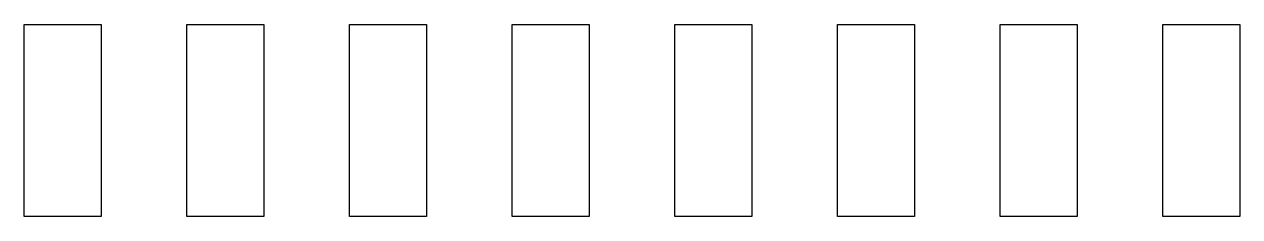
# Model space of a CAD drawing. Extents: x 69.1 to 112.5, y -47.5 to -36.7.
# Drawn here: x 69.09 to 78.58, y -38.24 to -36.74 of the extents above.
import ezdxf

# ---------------------------------------------------------------- set-up
doc = ezdxf.new("R2010")
doc.units = 0
doc.header["$MEASUREMENT"] = 0
doc.layers.add('BLACK', color=7, linetype='CONTINUOUS')

msp = doc.modelspace()

# ---------------------------------------------------------------- linework, layer by layer
at = {"layer": 'BLACK', "linetype": 'CONTINUOUS'}
for p, q in [((69.095, -38.24), (69.095, -36.74)), ((69.095, -36.74), (69.695, -36.74)), ((69.695, -36.74), (69.695, -38.24)), ((70.365, -38.24), (70.365, -36.74)), ((70.365, -36.74), (70.965, -36.74)), ((70.965, -36.74), (70.965, -38.24)), ((71.635, -38.24), (71.635, -36.74)), ((71.635, -36.74), (72.235, -36.74)), ((72.235, -36.74), (72.235, -38.24)), ((72.905, -38.24), (72.905, -36.74)), ((72.905, -36.74), (73.505, -36.74)), ((73.505, -36.74), (73.505, -38.24)), ((74.175, -38.24), (74.175, -36.74)), ((74.175, -36.74), (74.775, -36.74)), ((74.775, -36.74), (74.775, -38.24)), ((75.445, -38.24), (75.445, -36.74)), ((75.445, -36.74), (76.045, -36.74)), ((76.045, -36.74), (76.045, -38.24)), ((76.715, -38.24), (76.715, -36.74)), ((76.715, -36.74), (77.315, -36.74)), ((77.315, -36.74), (77.315, -38.24)), ((77.985, -38.24), (77.985, -36.74)), ((77.985, -36.74), (78.585, -36.74)), ((78.585, -36.74), (78.585, -38.24)), ((69.695, -38.24), (69.095, -38.24)), ((70.965, -38.24), (70.365, -38.24)), ((72.235, -38.24), (71.635, -38.24)), ((73.505, -38.24), (72.905, -38.24)), ((74.775, -38.24), (74.175, -38.24)), ((76.045, -38.24), (75.445, -38.24)), ((77.315, -38.24), (76.715, -38.24)), ((78.585, -38.24), (77.985, -38.24))]:
    msp.add_line(p, q, dxfattribs=at)

doc.saveas('drawing.dxf')
